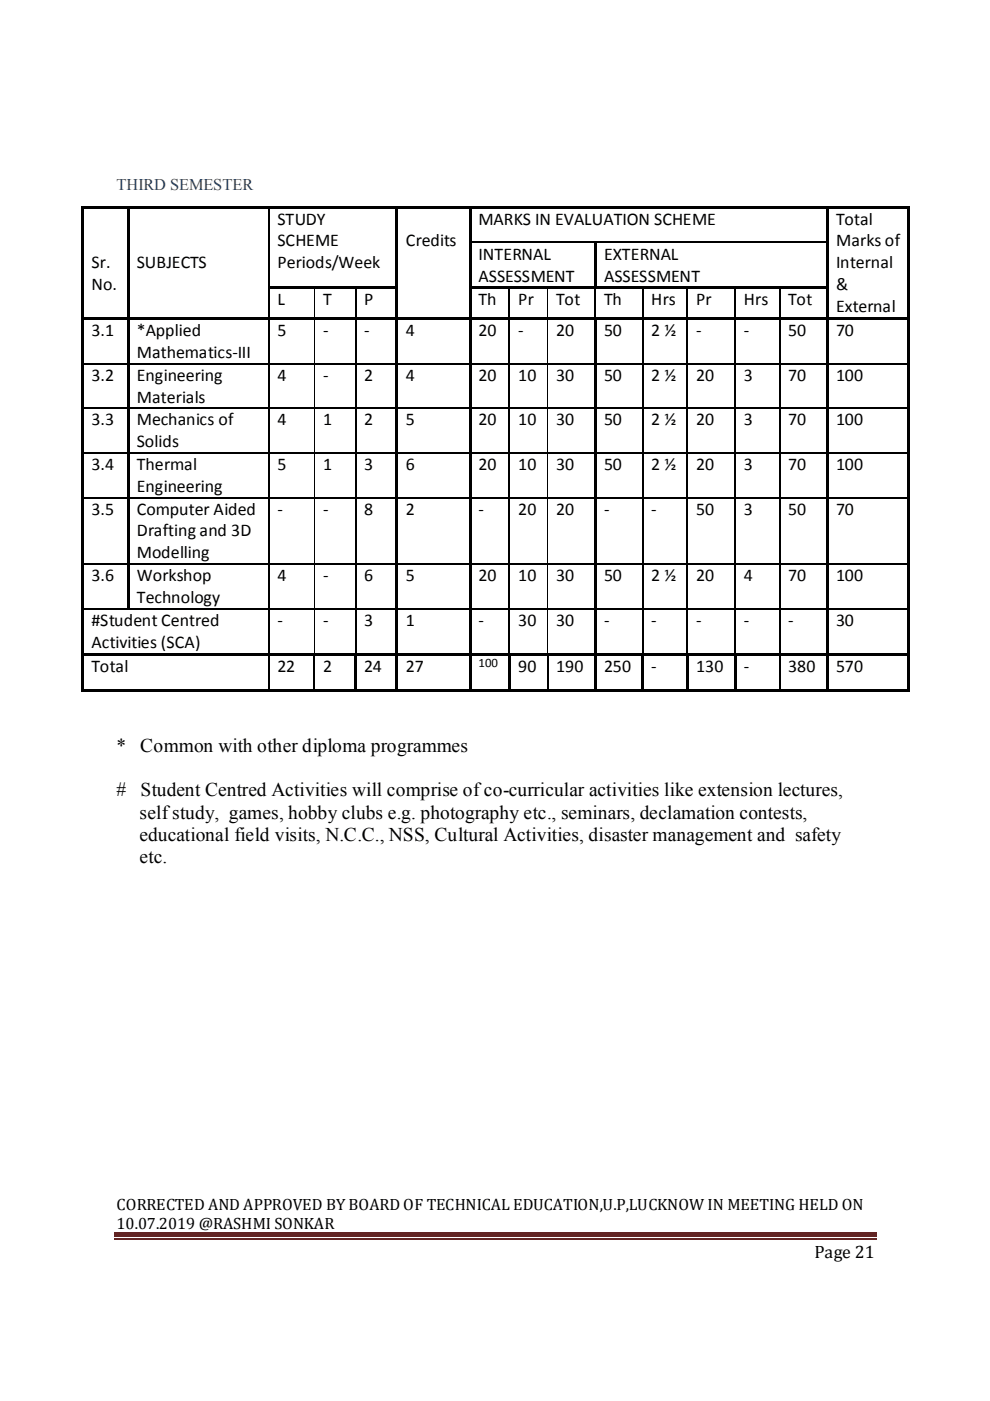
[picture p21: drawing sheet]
<svg xmlns="http://www.w3.org/2000/svg" width="210mm" height="297mm" viewBox="0 0 210 297" stroke-linecap="round" stroke-linejoin="round" font-family="sans-serif">
<defs><g id="words">
<g font-size="4.1">
<text x="24.7" y="159.3">*</text>
<text x="29.7" y="159.3">Common with other diploma programmes</text>
<text x="24.7" y="168.7">#</text>
<text x="29.5" y="173.6">self study, games, hobby clubs e.g. photography etc., seminars, declamation contests,</text>
<text x="29.8" y="168.7">Student Centred Activities will comprise of co-curricular activities like extension lectures,</text>
<text x="29.5" y="178.2">educational field visits, N.C.C., NSS, Cultural Activities, disaster management and safety</text>
<text x="29.5" y="183">etc.</text>
</g>
<g font-size="3.8">
<text x="58.8" y="47.7">STUDY</text>
<text x="101.4" y="47.7">MARKS IN EVALUATION SCHEME</text>
<text x="177.3" y="47.7">Total</text>
<text x="58.8" y="52.2">SCHEME</text>
<text x="86" y="52.2">Credits</text>
<text x="177.3" y="52.2">Marks of</text>
<text x="19.4" y="56.9">Sr.</text>
<text x="29" y="56.9">SUBJECTS</text>
<text x="58.8" y="56.9">Periods/Week</text>
<text x="101.4" y="55">INTERNAL</text>
<text x="101.4" y="59.7">ASSESSMENT</text>
<text x="128.1" y="55">EXTERNAL</text>
<text x="128.1" y="59.7">ASSESSMENT</text>
<text x="177.3" y="56.9">Internal</text>
<text x="19.4" y="61.5">No.</text>
<text x="58.8" y="64.8">L</text>
<text x="68.5" y="64.8">T</text>
<text x="77.2" y="64.8">P</text>
<text x="101.4" y="64.8">Th</text>
<text x="109.9" y="64.8">Pr</text>
<text x="117.9" y="64.8">Tot</text>
<text x="128.1" y="64.8">Th</text>
<text x="138.1" y="64.8">Hrs</text>
<text x="147.6" y="64.8">Pr</text>
<text x="157.7" y="64.8">Hrs</text>
<text x="167.1" y="64.8">Tot</text>
<text x="177.3" y="61.5">&amp;</text>
<text x="19.4" y="71.2">3.1</text>
<text x="29" y="71.2">*Applied</text>
<text x="58.8" y="71.2">5</text>
<text x="68.5" y="71.2">-</text>
<text x="77.2" y="71.2">-</text>
<text x="86" y="71.2">4</text>
<text x="101.4" y="71.2">20</text>
<text x="109.9" y="71.2">-</text>
<text x="117.9" y="71.2">20</text>
<text x="128.1" y="71.2">50</text>
<text x="138.1" y="71.2">2 ½</text>
<text x="147.6" y="71.2">-</text>
<text x="157.7" y="71.2">-</text>
<text x="167.1" y="71.2">50</text>
<text x="177.3" y="66.1">External</text>
<text x="177.3" y="71.2">70</text>
<text x="29" y="75.9">Mathematics-III</text>
<text x="19.4" y="80.7">3.2</text>
<text x="29" y="80.7">Engineering</text>
<text x="58.8" y="80.7">4</text>
<text x="68.5" y="80.7">-</text>
<text x="77.2" y="80.7">2</text>
<text x="86" y="80.7">4</text>
<text x="101.4" y="80.7">20</text>
<text x="109.9" y="80.7">10</text>
<text x="117.9" y="80.7">30</text>
<text x="128.1" y="80.7">50</text>
<text x="138.1" y="80.7">2 ½</text>
<text x="147.6" y="80.7">20</text>
<text x="157.7" y="80.7">3</text>
<text x="167.1" y="80.7">70</text>
<text x="177.3" y="80.7">100</text>
<text x="29" y="85.3">Materials</text>
<text x="19.4" y="90.2">3.3</text>
<text x="29" y="90.2">Mechanics of</text>
<text x="29" y="94.7">Solids</text>
<text x="58.8" y="90.2">4</text>
<text x="68.5" y="90.2">1</text>
<text x="77.2" y="90.2">2</text>
<text x="86" y="90.2">5</text>
<text x="101.4" y="90.2">20</text>
<text x="109.9" y="90.2">10</text>
<text x="117.9" y="90.2">30</text>
<text x="128.1" y="90.2">50</text>
<text x="138.1" y="90.2">2 ½</text>
<text x="147.6" y="90.2">20</text>
<text x="157.7" y="90.2">3</text>
<text x="167.1" y="90.2">70</text>
<text x="177.3" y="90.2">100</text>
<text x="19.4" y="99.7">3.4</text>
<text x="29" y="99.7">Thermal</text>
<text x="58.8" y="99.7">5</text>
<text x="68.5" y="99.7">1</text>
<text x="77.2" y="99.7">3</text>
<text x="86" y="99.7">6</text>
<text x="101.4" y="99.7">20</text>
<text x="109.9" y="99.7">10</text>
<text x="117.9" y="99.7">30</text>
<text x="128.1" y="99.7">50</text>
<text x="138.1" y="99.7">2 ½</text>
<text x="147.6" y="99.7">20</text>
<text x="157.7" y="99.7">3</text>
<text x="167.1" y="99.7">70</text>
<text x="177.3" y="99.7">100</text>
<text x="29" y="104.2">Engineering</text>
<text x="19.4" y="109.1">3.5</text>
<text x="29" y="109.1">Computer Aided</text>
<text x="29" y="113.7">Drafting and 3D</text>
<text x="58.8" y="109.1">-</text>
<text x="68.5" y="109.1">-</text>
<text x="77.2" y="109.1">8</text>
<text x="86" y="109.1">2</text>
<text x="101.4" y="109.1">-</text>
<text x="109.9" y="109.1">20</text>
<text x="117.9" y="109.1">20</text>
<text x="128.1" y="109.1">-</text>
<text x="138.1" y="109.1">-</text>
<text x="147.6" y="109.1">50</text>
<text x="157.7" y="109.1">3</text>
<text x="167.1" y="109.1">50</text>
<text x="177.3" y="109.1">70</text>
<text x="29" y="118.4">Modelling</text>
<text x="19.4" y="123.2">3.6</text>
<text x="29" y="123.2">Workshop</text>
<text x="58.8" y="123.2">4</text>
<text x="68.5" y="123.2">-</text>
<text x="77.2" y="123.2">6</text>
<text x="86" y="123.2">5</text>
<text x="101.4" y="123.2">20</text>
<text x="109.9" y="123.2">10</text>
<text x="117.9" y="123.2">30</text>
<text x="128.1" y="123.2">50</text>
<text x="138.1" y="123.2">2 ½</text>
<text x="147.6" y="123.2">20</text>
<text x="157.7" y="123.2">4</text>
<text x="167.1" y="123.2">70</text>
<text x="177.3" y="123.2">100</text>
<text x="29" y="127.8">Technology</text>
<text x="19.4" y="132.7">#Student Centred</text>
<text x="19.4" y="137.3">Activities (SCA)</text>
<text x="58.8" y="132.7">-</text>
<text x="68.5" y="132.7">-</text>
<text x="77.2" y="132.7">3</text>
<text x="86" y="132.7">1</text>
<text x="101.4" y="132.7">-</text>
<text x="109.9" y="132.7">30</text>
<text x="117.9" y="132.7">30</text>
<text x="128.1" y="132.7">-</text>
<text x="138.1" y="132.7">-</text>
<text x="147.6" y="132.7">-</text>
<text x="157.7" y="132.7">-</text>
<text x="167.1" y="132.7">-</text>
<text x="177.3" y="132.7">30</text>
<text x="19.4" y="142.4">Total</text>
<text x="58.8" y="142.4">22</text>
<text x="68.5" y="142.4">2</text>
<text x="77.2" y="142.4">24</text>
<text x="86" y="142.4">27</text>
<text x="109.9" y="142.4">90</text>
<text x="117.9" y="142.4">190</text>
<text x="128.1" y="142.4">250</text>
<text x="138.1" y="142.4">-</text>
<text x="147.6" y="142.4">130</text>
<text x="157.7" y="142.4">-</text>
<text x="167.1" y="142.4">380</text>
<text x="177.3" y="142.4">570</text>
<text x="172.7" y="266.7">Page 21</text>
</g>
<text font-size="3.5" fill="#243f60" x="24.7" y="40.4">THIRD SEMESTER</text>
<g font-size="3.5">
<text x="24.7" y="256.5">CORRECTED AND APPROVED BY BOARD OF TECHNICAL EDUCATION,U.P,LUCKNOW IN MEETING HELD ON</text>
<text x="24.7" y="260.5">10.07.2019 @RASHMI SONKAR</text>
</g>
<text font-size="2.7" x="101.4" y="141.5">100</text>
</g></defs>
<path d="M24.2 261.3h161.7v.9h-161.7z" fill="#622423"/>
<path d="M24.2 262.6h161.7" fill="none" stroke="#622423" stroke-width=".25"/>
<g fill="#000">
<path d="M17.2 43.7h.5v.5h-.5zM17.2 44.2h.5v6.9h-.5zM17.2 51.1h.5v.4h-.5zM17.7 43.7h9.2v.5h-9.2zM26.9 43.7h.5v.5h-.5zM26.9 44.2h.5v6.9h-.5zM26.9 51.1h.5v.4h-.5zM27.4 43.7h29.4v.5h-29.4zM56.8 43.7h.4v.5h-.4zM56.8 51.1h.4v.4h-.4zM57.2 43.7h26.7v.5h-26.7zM83.9 43.7h.5v.5h-.5z"/>
<path d="M83.9 44.2h.5v6.9h-.5zM83.9 51.1h.5v.4h-.5zM84.4 43.7h15v.5h-15zM99.4 43.7h.5v.5h-.5zM99.4 44.2h.5v6.9h-.5zM99.4 51.1h.5v.4h-.5zM99.9 43.7h75.3v.5h-75.3zM126 51.1h.5v.4h-.5zM175.2 43.7h.5v.5h-.5zM175.2 44.2h.5v6.9h-.5zM175.2 51.1h.5v.4h-.5zM175.7 43.7h16.7v.5h-16.7z"/>
<path d="M192.4 43.7h.6v.5h-.6zM192.4 44.2h.6v6.9h-.6zM192.4 51.1h.6v.4h-.6zM17.2 51.5h.5v9.3h-.5zM17.2 60.8h.5v.5h-.5zM17.2 61.3h.5v5.9h-.5zM17.2 67.2h.5v.5h-.5zM17.2 67.7h.5v9.3h-.5zM17.2 77h.5v.2h-.5zM17.7 67.2h9.2v.5h-9.2zM26.9 51.5h.5v9.3h-.5zM26.9 60.8h.5v.5h-.5z"/>
<path d="M26.9 61.3h.5v5.9h-.5zM26.9 67.2h.5v.5h-.5zM26.9 67.7h.5v9.3h-.5zM26.9 77h.5v.2h-.5zM27.4 67.2h29.4v.5h-29.4zM56.8 60.8h.4v.5h-.4zM56.8 67.2h.4v.5h-.4zM56.8 77h.4v.2h-.4zM57.2 60.8h9.3v.5h-9.3zM57.2 67.2h9.3v.5h-9.3zM66.5 60.8h.5v.5h-.5zM66.5 67.2h.5v.5h-.5z"/>
<path d="M66.5 77h.2v.2h-.2zM67 60.8h8.3v.5h-8.3zM67 67.2h8.3v.5h-8.3zM75.3 60.8h.5v.5h-.5zM75.3 67.2h.5v.5h-.5zM75.3 77h.2v.2h-.2zM75.8 60.8h8.1v.5h-8.1zM75.8 67.2h8.1v.5h-8.1zM83.9 51.5h.5v9.3h-.5zM83.9 60.8h.5v.5h-.5zM83.9 61.3h.5v5.9h-.5zM83.9 67.2h.5v.5h-.5z"/>
<path d="M83.9 67.7h.5v9.3h-.5zM83.9 77h.5v.2h-.5zM84.4 67.2h15v.5h-15zM99.4 51.5h.5v9.3h-.5zM99.4 60.8h.5v.5h-.5zM99.4 61.3h.5v5.9h-.5zM99.4 67.2h.5v.5h-.5zM99.4 67.7h.5v9.3h-.5zM99.4 77h.5v.2h-.5zM99.9 60.8h8v.5h-8zM99.9 67.2h8v.5h-8zM107.9 60.8h.5v.5h-.5z"/>
<path d="M107.9 67.2h.5v.5h-.5zM107.9 77h.2v.2h-.2zM108.4 60.8h7.6v.5h-7.6zM108.4 67.2h7.6v.5h-7.6zM116 60.8h.4v.5h-.4zM116 67.2h.4v.5h-.4zM116 77h.2v.2h-.2zM116.4 60.8h9.6v.5h-9.6zM116.4 67.2h9.6v.5h-9.6zM126 51.5h.5v9.3h-.5zM126 60.8h.5v.5h-.5zM126 67.2h.5v.5h-.5z"/>
<path d="M126 67.7h.5v9.3h-.5zM126 77h.5v.2h-.5zM126.5 60.8h.5v.5h-.5zM126.5 67.2h.5v.5h-.5zM127 60.8h9.1v.5h-9.1zM127 67.2h9.1v.5h-9.1zM136.1 60.8h.6v.5h-.6zM136.1 67.2h.6v.5h-.6zM136.1 77h.3v.2h-.3zM136.7 60.8h8.9v.5h-8.9zM136.7 67.2h8.9v.5h-8.9zM145.6 60.8h.5v.5h-.5z"/>
<path d="M145.6 67.2h.5v.5h-.5zM145.6 77h.3v.2h-.3zM146.1 60.8h9.6v.5h-9.6zM146.1 67.2h9.6v.5h-9.6zM155.7 60.8h.4v.5h-.4zM155.7 67.2h.4v.5h-.4zM155.7 77h.3v.2h-.3zM156.1 60.8h9.1v.5h-9.1zM156.1 67.2h9.1v.5h-9.1zM165.2 60.8h.4v.5h-.4zM165.2 67.2h.4v.5h-.4zM165.2 77h.2v.2h-.2z"/>
<path d="M165.6 60.8h9.6v.5h-9.6zM165.6 67.2h9.6v.5h-9.6zM175.2 51.5h.5v9.3h-.5zM175.2 60.8h.5v.5h-.5zM175.2 61.3h.5v5.9h-.5zM175.2 67.2h.5v.5h-.5zM175.2 67.7h.5v9.3h-.5zM175.2 77h.5v.2h-.5zM175.7 67.2h16.7v.5h-16.7zM192.4 51.5h.6v9.3h-.6zM192.4 60.8h.6v.5h-.6zM192.4 61.3h.6v5.9h-.6z"/>
<path d="M192.4 67.2h.6v.5h-.6zM192.4 67.7h.6v9.3h-.6zM192.4 77h.6v.2h-.6zM17.2 77.2h.5v9.2h-.5zM17.2 86.4h.5v.3h-.5zM17.2 86.7h.5v9.2h-.5zM17.2 95.9h.5v.3h-.5zM26.9 77.2h.5v9.2h-.5zM26.9 86.4h.5v.3h-.5zM26.9 86.7h.5v9.2h-.5zM26.9 95.9h.5v.3h-.5zM56.8 86.4h.4v.3h-.4z"/>
<path d="M56.8 95.9h.4v.3h-.4zM66.5 86.4h.2v.3h-.2zM66.5 95.9h.2v.3h-.2zM75.3 86.4h.2v.3h-.2zM75.3 95.9h.2v.3h-.2zM83.9 77.2h.5v9.2h-.5zM83.9 86.4h.5v.3h-.5zM83.9 86.7h.5v9.2h-.5zM83.9 95.9h.5v.3h-.5zM99.4 77.2h.5v9.2h-.5zM99.4 86.4h.5v.3h-.5zM99.4 86.7h.5v9.2h-.5z"/>
<path d="M99.4 95.9h.5v.3h-.5zM107.9 86.4h.2v.3h-.2zM107.9 95.9h.2v.3h-.2zM116 86.4h.2v.3h-.2zM116 95.9h.2v.3h-.2zM126 77.2h.5v9.2h-.5zM126 86.4h.5v.3h-.5zM126 86.7h.5v9.2h-.5zM126 95.9h.5v.3h-.5zM136.1 86.4h.3v.3h-.3zM136.1 95.9h.3v.3h-.3zM145.6 86.4h.3v.3h-.3z"/>
<path d="M145.6 95.9h.3v.3h-.3zM155.7 86.4h.3v.3h-.3zM155.7 95.9h.3v.3h-.3zM165.2 86.4h.2v.3h-.2zM165.2 95.9h.2v.3h-.2zM175.2 77.2h.5v9.2h-.5zM175.2 86.4h.5v.3h-.5zM175.2 86.7h.5v9.2h-.5zM175.2 95.9h.5v.3h-.5zM192.4 77.2h.6v9.2h-.6zM192.4 86.4h.6v.3h-.6zM192.4 86.7h.6v9.2h-.6z"/>
<path d="M192.4 95.9h.6v.3h-.6zM17.2 96.2h.5v9.2h-.5zM17.2 105.4h.5v.3h-.5zM17.2 105.7h.5v13.8h-.5zM17.2 119.5h.5v.2h-.5zM26.9 96.2h.5v9.2h-.5zM26.9 105.4h.5v.3h-.5zM26.9 105.7h.5v13.8h-.5zM26.9 119.5h.5v.2h-.5zM56.8 105.4h.4v.3h-.4zM56.8 119.5h.4v.2h-.4zM66.5 105.4h.2v.3h-.2z"/>
<path d="M66.5 119.5h.2v.2h-.2zM75.3 105.4h.2v.3h-.2zM75.3 119.5h.2v.2h-.2zM83.9 96.2h.5v9.2h-.5zM83.9 105.4h.5v.3h-.5zM83.9 105.7h.5v13.8h-.5zM83.9 119.5h.5v.2h-.5zM99.4 96.2h.5v9.2h-.5zM99.4 105.4h.5v.3h-.5zM99.4 105.7h.5v13.8h-.5zM99.4 119.5h.5v.2h-.5zM107.9 105.4h.2v.3h-.2z"/>
<path d="M107.9 119.5h.2v.2h-.2zM116 105.4h.2v.3h-.2zM116 119.5h.2v.2h-.2zM126 96.2h.5v9.2h-.5zM126 105.4h.5v.3h-.5zM126 105.7h.5v13.8h-.5zM126 119.5h.5v.2h-.5zM136.1 105.4h.3v.3h-.3zM136.1 119.5h.3v.2h-.3zM145.6 105.4h.3v.3h-.3zM145.6 119.5h.3v.2h-.3zM155.7 105.4h.3v.3h-.3z"/>
<path d="M155.7 119.5h.3v.2h-.3zM165.2 105.4h.2v.3h-.2zM165.2 119.5h.2v.2h-.2zM175.2 96.2h.5v9.2h-.5zM175.2 105.4h.5v.3h-.5zM175.2 105.7h.5v13.8h-.5zM175.2 119.5h.5v.2h-.5zM192.4 96.2h.6v9.2h-.6zM192.4 105.4h.6v.3h-.6zM192.4 105.7h.6v13.8h-.6zM192.4 119.5h.6v.2h-.6zM17.2 119.7h.5v9.2h-.5z"/>
<path d="M17.2 128.9h.5v.3h-.5zM17.2 129.2h.5v9.2h-.5zM17.2 138.4h.5v.5h-.5zM17.7 138.4h39.1v.5h-39.1zM26.9 119.7h.5v9.2h-.5zM26.9 128.9h.3v.3h-.3zM56.8 128.9h.4v.3h-.4zM56.8 138.4h.4v.5h-.4zM57.2 138.4h9.3v.5h-9.3zM66.5 138.4h.4v.5h-.4zM66.5 128.9h.2v.3h-.2zM66.9 138.4h.5v.5h-.5z"/>
<path d="M67.4 138.4h7.8v.5h-7.8zM75.2 138.4h.5v.5h-.5zM75.3 128.9h.2v.3h-.2zM75.7 138.4h.4v.5h-.4zM76.1 138.4h7.8v.5h-7.8zM83.9 119.7h.5v9.2h-.5zM83.9 128.9h.5v.3h-.5zM83.9 129.2h.5v9.2h-.5zM83.9 138.4h.5v.5h-.5zM84.4 138.4h15v.5h-15zM99.4 119.7h.5v9.2h-.5zM99.4 128.9h.5v.3h-.5z"/>
<path d="M99.4 129.2h.5v9.2h-.5zM99.4 138.4h.5v.5h-.5zM99.9 138.4h7.9v.5h-7.9zM107.8 138.4h.5v.5h-.5zM107.9 128.9h.2v.3h-.2zM108.3 138.4h.5v.5h-.5zM108.8 138.4h7.1v.5h-7.1zM115.9 138.4h.4v.5h-.4zM116 128.9h.2v.3h-.2zM116.3 138.4h.5v.5h-.5zM116.8 138.4h9.2v.5h-9.2zM126 119.7h.5v9.2h-.5z"/>
<path d="M126 128.9h.5v.3h-.5zM126 129.2h.5v9.2h-.5zM126 138.4h.5v.5h-.5zM126.5 138.4h9.6v.5h-9.6zM136.1 138.4h.5v.5h-.5zM136.1 128.9h.3v.3h-.3zM136.6 138.4h.5v.5h-.5zM137.1 138.4h8.4v.5h-8.4zM145.5 138.4h.5v.5h-.5zM145.6 128.9h.3v.3h-.3zM146 138.4h.6v.5h-.6zM146.6 138.4h9v.5h-9z"/>
<path d="M155.6 138.4h.5v.5h-.5zM155.7 128.9h.3v.3h-.3zM156.1 138.4h.4v.5h-.4zM156.5 138.4h8.6v.5h-8.6zM165.1 138.4h.4v.5h-.4zM165.2 128.9h.2v.3h-.2zM165.5 138.4h.5v.5h-.5zM166 138.4h9.2v.5h-9.2zM175.2 119.7h.5v9.2h-.5zM175.2 128.9h.5v.3h-.5zM175.2 129.2h.5v9.2h-.5zM175.2 138.4h.5v.5h-.5z"/>
<path d="M175.7 138.4h16.7v.5h-16.7zM192.4 119.7h.6v9.2h-.6zM192.4 128.9h.6v.3h-.6zM192.4 129.2h.6v9.2h-.6zM192.4 138.4h.6v.5h-.6zM17.2 138.9h.5v7.2h-.5zM17.2 146.1h.5v.5h-.5zM17.7 146.1h39.1v.5h-39.1zM56.8 146.1h.4v.5h-.4zM57.2 146.1h9.3v.5h-9.3zM66.5 146.1h.4v.5h-.4zM66.9 146.1h8.3v.5h-8.3z"/>
<path d="M75.2 138.9h.5v7.2h-.5zM75.2 146.1h.5v.5h-.5zM75.7 146.1h8.2v.5h-8.2zM83.9 138.9h.5v7.2h-.5zM83.9 146.1h.5v.5h-.5zM84.4 146.1h15v.5h-15zM99.4 138.9h.5v7.2h-.5zM99.4 146.1h.5v.5h-.5zM99.9 146.1h7.9v.5h-7.9zM107.8 138.9h.5v7.2h-.5zM107.8 146.1h.5v.5h-.5zM108.3 146.1h7.6v.5h-7.6z"/>
<path d="M115.9 146.1h.4v.5h-.4zM116.3 146.1h9.7v.5h-9.7zM126 138.9h.5v7.2h-.5zM126 146.1h.5v.5h-.5zM126.5 146.1h9.6v.5h-9.6zM136.1 138.9h.5v7.2h-.5zM136.1 146.1h.5v.5h-.5zM136.6 146.1h8.9v.5h-8.9zM145.5 138.9h.5v7.2h-.5zM145.5 146.1h.5v.5h-.5zM146 146.1h9.6v.5h-9.6zM155.6 138.9h.5v7.2h-.5z"/>
<path d="M155.6 146.1h.5v.5h-.5zM156.1 146.1h9v.5h-9zM165.1 146.1h.4v.5h-.4zM165.5 146.1h9.7v.5h-9.7zM175.2 138.9h.5v7.2h-.5zM175.2 146.1h.5v.5h-.5zM175.7 146.1h16.7v.5h-16.7zM192.4 138.9h.6v7.2h-.6zM192.4 146.1h.6v.5h-.6z"/>
</g>
<g fill="none" stroke="#000" stroke-width=".42">
<path d="M57 44.2v6.9M57 51.5v9.3M99.9 51.3h26.1M126.5 51.3h48.7M57 61.3v5.9M57 67.7v9.3M57 77.2v9.2M57 86.7v9.2M57 96.2v9.2M57 105.7v13.8M57 119.7v9.2M57 129.2v9.2"/>
<path d="M57 138.9v7.2M66.7 138.9v7.2M116.1 138.9v7.2M165.3 138.9v7.2"/>
</g>
<g fill="none" stroke="#000" stroke-width=".21">
<path d="M66.6 61.3v5.9M66.6 67.7v9.3M66.6 77.2v9.2M116.1 61.3v5.9M116.1 67.7v9.3M116.1 77.2v9.2M66.6 86.7v9.2M66.6 96.2v9.2M116.1 86.7v9.2M116.1 96.2v9.2M66.6 105.7v13.8M66.6 119.7v9.2"/>
<path d="M116.1 105.7v13.8M116.1 119.7v9.2M66.6 129.2v9.2M116.1 129.2v9.2"/>
</g>
<g fill="none" stroke="#000" stroke-width=".25">
<path d="M17.7 77.1h9.2M27.4 77.1h29.4M57.2 77.1h9.3M66.7 77.1h8.6M75.4 61.3v5.9M75.4 67.7v9.3M75.4 77.2v9.2M75.5 77.1h8.4M84.4 77.1h15M99.9 77.1h8M108 61.3v5.9M108 67.7v9.3"/>
<path d="M108 77.2v9.2M108.1 77.1h7.9M116.2 77.1h9.8M126.2 61.3v5.9M126.5 77.1h9.6M136.3 61.3v5.9M136.3 67.7v9.3M136.3 77.2v9.2M136.4 77.1h9.2M145.8 61.3v5.9M145.8 67.7v9.3M145.8 77.2v9.2"/>
<path d="M145.9 77.1h9.8M155.8 61.3v5.9M155.8 67.7v9.3M155.8 77.2v9.2M156 77.1h9.2M165.3 61.3v5.9M165.3 67.7v9.3M165.3 77.2v9.2M165.4 77.1h9.8M175.7 77.1h16.7M17.7 86.6h9.2M17.7 96.1h9.2"/>
<path d="M27.4 86.6h29.4M27.4 96.1h29.4M57.2 86.6h9.3M57.2 96.1h9.3M66.7 86.6h8.6M66.7 96.1h8.6M75.4 86.7v9.2M75.4 96.2v9.2M75.5 86.6h8.4M75.5 96.1h8.4M84.4 86.6h15M84.4 96.1h15"/>
<path d="M99.9 86.6h8M99.9 96.1h8M108 86.7v9.2M108 96.2v9.2M108.1 86.6h7.9M108.1 96.1h7.9M116.2 86.6h9.8M116.2 96.1h9.8M126.5 86.6h9.6M126.5 96.1h9.6M136.3 86.7v9.2M136.3 96.2v9.2"/>
<path d="M136.4 86.6h9.2M136.4 96.1h9.2M145.8 86.7v9.2M145.8 96.2v9.2M145.9 86.6h9.8M145.9 96.1h9.8M155.8 86.7v9.2M155.8 96.2v9.2M156 86.6h9.2M156 96.1h9.2M165.3 86.7v9.2M165.3 96.2v9.2"/>
<path d="M165.4 86.6h9.8M165.4 96.1h9.8M175.7 86.6h16.7M175.7 96.1h16.7M17.7 105.5h9.2M17.7 119.6h9.2M27.4 105.5h29.4M27.4 119.6h29.4M57.2 105.5h9.3M57.2 119.6h9.3M66.7 105.5h8.6M66.7 119.6h8.6"/>
<path d="M75.4 105.7v13.8M75.4 119.7v9.2M75.5 105.5h8.4M75.5 119.6h8.4M84.4 105.5h15M84.4 119.6h15M99.9 105.5h8M99.9 119.6h8M108 105.7v13.8M108 119.7v9.2M108.1 105.5h7.9M108.1 119.6h7.9"/>
<path d="M116.2 105.5h9.8M116.2 119.6h9.8M126.5 105.5h9.6M126.5 119.6h9.6M136.3 105.7v13.8M136.3 119.7v9.2M136.4 105.5h9.2M136.4 119.6h9.2M145.8 105.7v13.8M145.8 119.7v9.2M145.9 105.5h9.8M145.9 119.6h9.8"/>
<path d="M155.8 105.7v13.8M155.8 119.7v9.2M156 105.5h9.2M156 119.6h9.2M165.3 105.7v13.8M165.3 119.7v9.2M165.4 105.5h9.8M165.4 119.6h9.8M175.7 105.5h16.7M175.7 119.6h16.7M17.7 129.1h9.2M27.2 129.1h29.6"/>
<path d="M57.2 129.1h9.3M66.7 129.1h8.6M75.4 129.2v9.2M75.5 129.1h8.4M84.4 129.1h15M99.9 129.1h8M108 129.2v9.2M108.1 129.1h7.9M116.2 129.1h9.8M126.5 129.1h9.6M136.3 129.2v9.2M136.4 129.1h9.2"/>
<path d="M145.8 129.2v9.2M145.9 129.1h9.8M155.8 129.2v9.2M156 129.1h9.2M165.3 129.2v9.2M165.4 129.1h9.8M175.7 129.1h16.7"/>
</g>
<use href="#words"/>
</svg>
